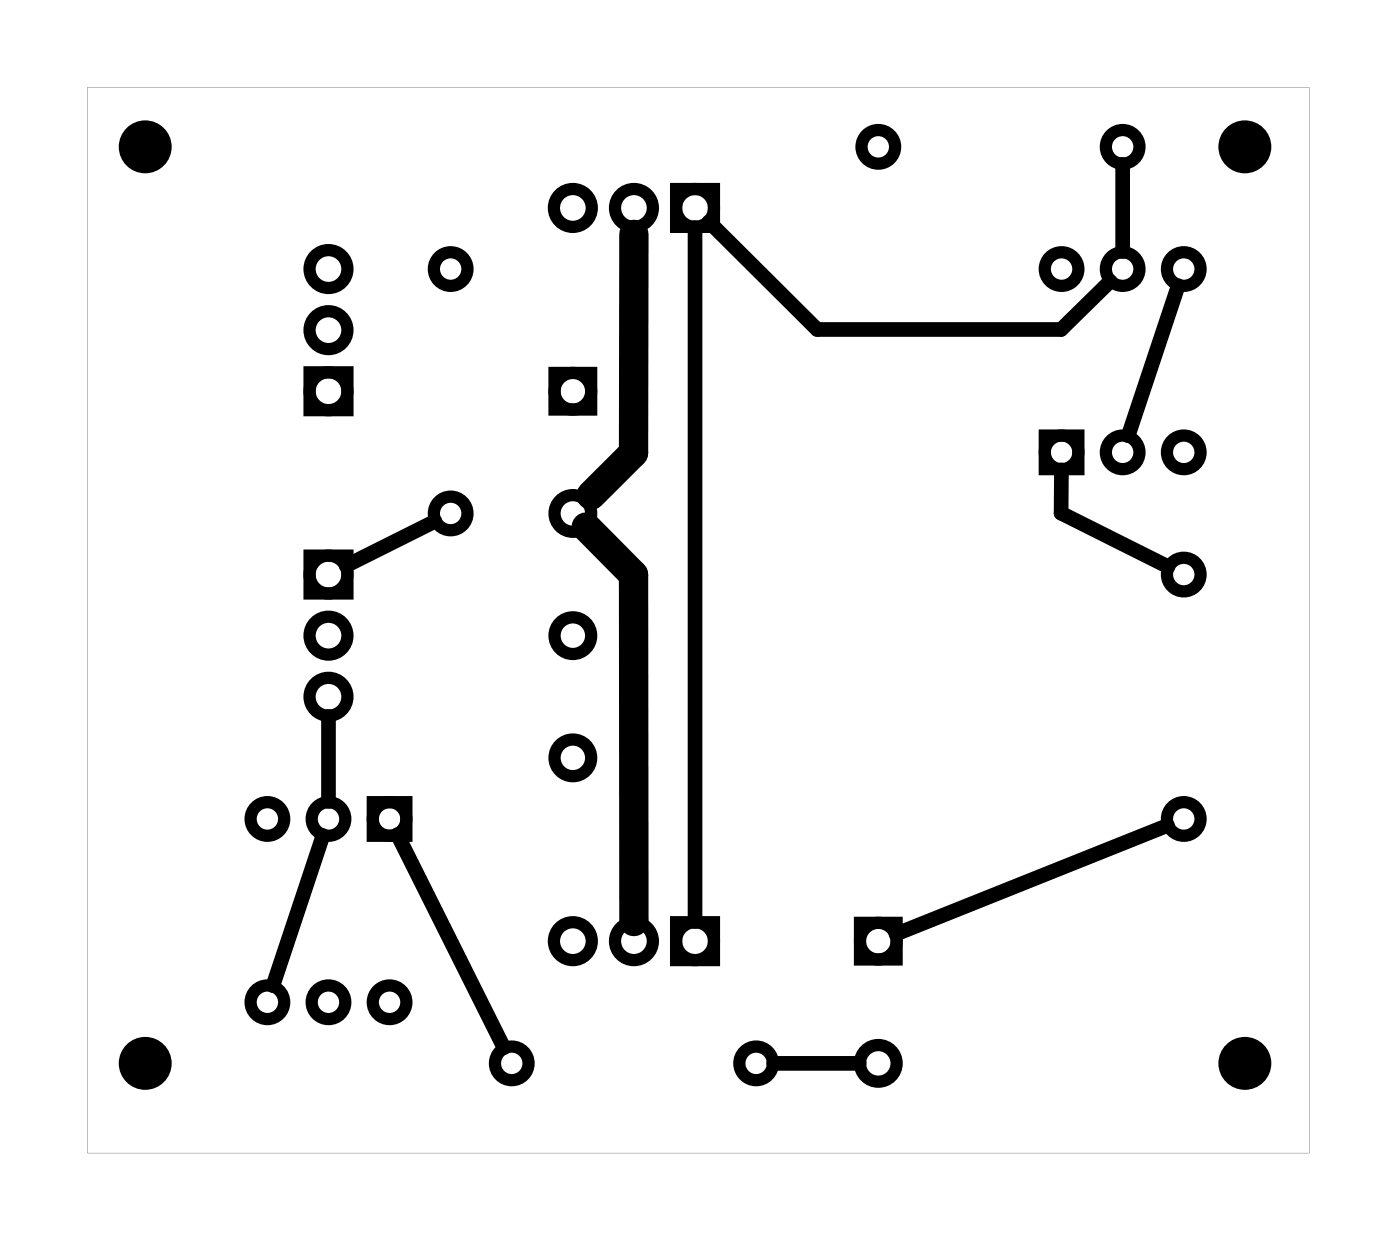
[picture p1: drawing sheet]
<svg xmlns="http://www.w3.org/2000/svg" width="58mm" height="52mm" viewBox="0 0 58 52" stroke-linecap="round" stroke-linejoin="round" font-family="sans-serif">
<path d="M3.6 3.6h50.8v44.3h-50.8zM3.6 3.6v44.3h50.8v-44.3z" fill="#000"/>
<g fill="none" stroke="#000" stroke-width=".51">
<path d="M12.9 15.5h1.5v1.6h-1.5zM23.1 15.5h1.5v1.5h-1.5zM28.1 7.9h1.6v1.5h-1.6zM43.4 18.1h1.4v1.4h-1.4zM12.9 23.1h1.5v1.6h-1.5zM15.5 33.3h1.4v1.4h-1.4zM28.1 38.3h1.6v1.6h-1.6zM35.8 38.4h1.5v1.5h-1.5z"/>
<circle cx="13.7" cy="11.2" r=".79"/>
<circle cx="13.7" cy="13.7" r=".79"/>
<circle cx="13.7" cy="16.3" r=".79"/>
<circle cx="18.7" cy="11.2" r=".7"/>
<circle cx="23.8" cy="16.3" r=".76"/>
<circle cx="23.8" cy="8.6" r=".79"/>
<circle cx="26.4" cy="8.6" r=".79"/>
<circle cx="28.9" cy="8.6" r=".79"/>
<circle cx="36.5" cy="6.1" r=".7"/>
<circle cx="44.1" cy="11.2" r=".7"/>
<circle cx="44.1" cy="18.8" r=".7"/>
<circle cx="46.7" cy="6.1" r=".7"/>
<circle cx="46.7" cy="11.2" r=".7"/>
<circle cx="46.7" cy="18.8" r=".7"/>
<circle cx="49.2" cy="11.2" r=".7"/>
<circle cx="49.2" cy="18.8" r=".7"/>
<circle cx="11.1" cy="34" r=".7"/>
<circle cx="13.7" cy="23.9" r=".79"/>
<circle cx="13.7" cy="26.4" r=".79"/>
<circle cx="13.7" cy="29" r=".79"/>
<circle cx="13.7" cy="34" r=".7"/>
<circle cx="16.2" cy="34" r=".7"/>
<circle cx="18.7" cy="21.3" r=".7"/>
<circle cx="23.8" cy="21.3" r=".76"/>
<circle cx="23.8" cy="31.5" r=".76"/>
<circle cx="23.8" cy="26.4" r=".76"/>
<circle cx="23.8" cy="39.1" r=".79"/>
<circle cx="26.4" cy="39.1" r=".79"/>
<circle cx="28.9" cy="39.1" r=".79"/>
<circle cx="36.5" cy="39.1" r=".76"/>
<circle cx="49.2" cy="23.9" r=".7"/>
<circle cx="49.2" cy="34" r=".7"/>
<circle cx="11.1" cy="41.7" r=".7"/>
<circle cx="13.7" cy="41.7" r=".7"/>
<circle cx="16.2" cy="41.7" r=".7"/>
<circle cx="21.3" cy="44.2" r=".7"/>
<circle cx="31.4" cy="44.2" r=".7"/>
<circle cx="36.5" cy="44.2" r=".76"/>
</g>
<g fill="#000">
<circle cx="6" cy="6.1" r="1.1"/>
<circle cx="51.8" cy="6.1" r="1.1"/>
<circle cx="6" cy="44.2" r="1.1"/>
<circle cx="51.8" cy="44.2" r="1.1"/>
</g>
<path d="M28.9 9.5v28.8M29.5 9.2l4.5 4.5h10.1l2.1-2M44.1 19.5v1.8l4.5 2.3M46.7 6.8v3.7M49 11.9l-2.1 6.2M13.4 34.7l-2.1 6.3M13.7 29.8v3.5M16.5 34.7l4.5 8.9M18.1 21.7l-3.7 1.8M48.5 34.3l-11.2 4.5M32.2 44.2h3.5" fill="none" stroke="#000" stroke-width=".61"/>
<path d="M26.4 9.7l-.1 9.1-1.7 1.8M24.4 21.9l1.9 2 .1 14.4" fill="none" stroke="#000" stroke-width="1.2"/>
</svg>
